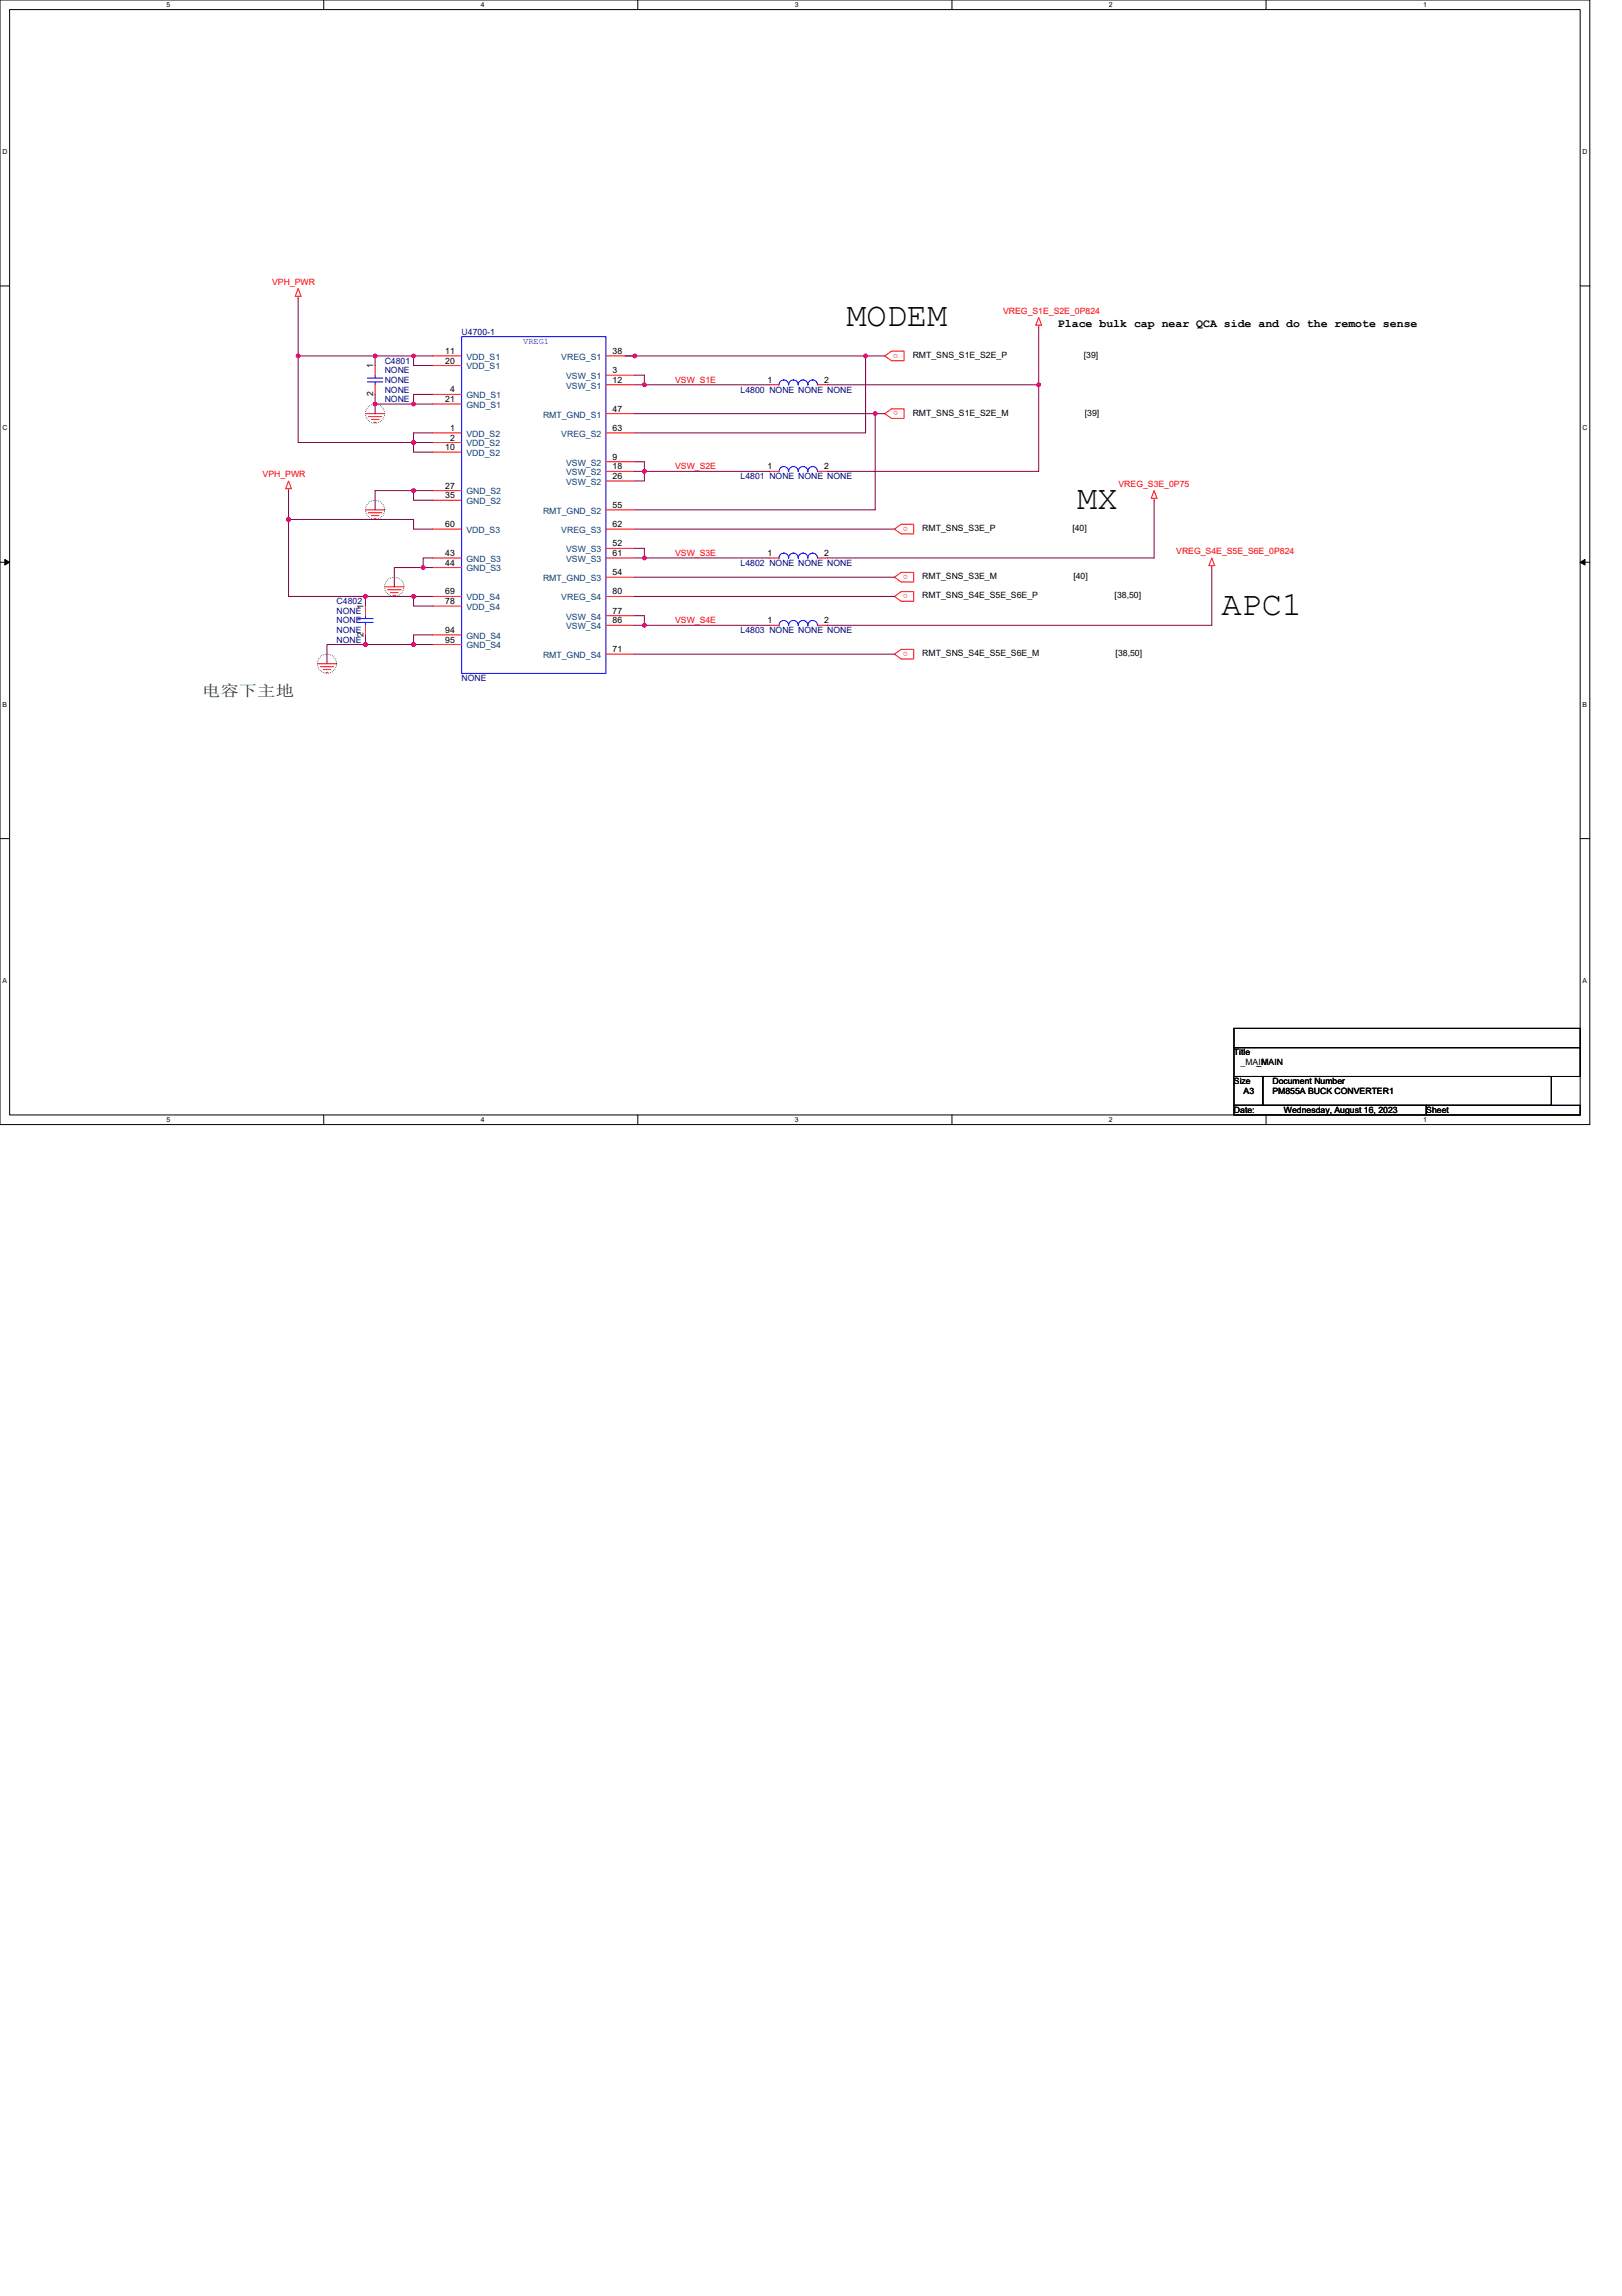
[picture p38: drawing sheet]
<svg xmlns="http://www.w3.org/2000/svg" width="210mm" height="297mm" viewBox="0 0 210 297" stroke-linecap="round" stroke-linejoin="round" font-family="sans-serif">
<defs><g id="words">
<g font-size="4.4">
<text x="109.5" y="42.2">MODEM</text>
<text x="139.4" y="65.9">MX</text>
<text x="158.1" y="79.5">APC1</text>
</g>
<text font-size="2" fill="#008000" x="26.1" y="90">供供单放单</text>
<text font-size="1.5" x="136.9" y="42.3">Place bulk cap near QCA side and do the remote sense</text>
<g font-size="1.1" fill="#f00">
<text x="35.2" y="36.8">VPH_PWR</text>
<text x="129.8" y="40.6">VREG_S1E_S2E_0P824</text>
<text x="116.2" y="45.7" transform="rotate(-180 116.2 45.7)">o</text>
<text x="87.4" y="49.5">VSW_S1E</text>
<text x="116.2" y="53.2" transform="rotate(-180 116.2 53.2)">o</text>
<text x="34" y="61.7">VPH_PWR</text>
<text x="87.4" y="60.7">VSW_S2E</text>
<text x="144.7" y="63">VREG_S3E_0P75</text>
<text x="87.4" y="71.9">VSW_S3E</text>
<text x="117.5" y="68.1" transform="rotate(-180 117.5 68.1)">o</text>
<text x="152.2" y="71.7">VREG_S4E_S5E_S6E_0P824</text>
<text x="117.5" y="74.4" transform="rotate(-180 117.5 74.4)">o</text>
<text x="117.5" y="76.9" transform="rotate(-180 117.5 76.9)">o</text>
<text x="87.4" y="80.6">VSW_S4E</text>
<text x="117.5" y="84.3" transform="rotate(-180 117.5 84.3)">o</text>
</g>
<g font-size="1.1">
<text x="48.3" y="47.7" transform="rotate(-90 48.3 47.7)">1</text>
<text x="57.6" y="45.8">11</text>
<text x="57.6" y="47">20</text>
<text x="79.3" y="45.8">38</text>
<text x="118.1" y="46.3">RMT_SNS_S1E_S2E_P</text>
<text x="140.3" y="46.3">[39]</text>
<text x="48.3" y="51.3" transform="rotate(-90 48.3 51.3)">2</text>
<text x="57.6" y="52">21</text>
<text x="58.2" y="50.8">4</text>
<text x="79.3" y="53.3">47</text>
<text x="79.3" y="48.3">3</text>
<text x="79.3" y="49.5">12</text>
<text x="99.3" y="49.5">1</text>
<text x="106.7" y="49.5">2</text>
<text x="118.1" y="53.8">RMT_SNS_S1E_S2E_M</text>
<text x="140.4" y="53.8">[39]</text>
<text x="57.6" y="58.2">10</text>
<text x="58.2" y="55.8">1</text>
<text x="58.2" y="57">2</text>
<text x="79.3" y="55.8">63</text>
<text x="79.3" y="59.5">9</text>
<text x="57.6" y="63.2">27</text>
<text x="57.6" y="64.5">35</text>
<text x="79.3" y="65.7">55</text>
<text x="79.3" y="60.7">18</text>
<text x="79.3" y="62">26</text>
<text x="99.3" y="60.7">1</text>
<text x="106.7" y="60.7">2</text>
<text x="57.6" y="71.9">43</text>
<text x="57.6" y="68.2">60</text>
<text x="79.3" y="68.2">62</text>
<text x="79.3" y="70.7">52</text>
<text x="79.3" y="71.9">61</text>
<text x="99.3" y="71.9">1</text>
<text x="106.7" y="71.9">2</text>
<text x="119.4" y="68.7">RMT_SNS_S3E_P</text>
<text x="138.8" y="68.7">[40]</text>
<text x="57.6" y="73.2">44</text>
<text x="57.6" y="76.9">69</text>
<text x="79.3" y="74.4">54</text>
<text x="79.3" y="76.9">80</text>
<text x="119.4" y="74.9">RMT_SNS_S3E_M</text>
<text x="119.4" y="77.4">RMT_SNS_S4E_S5E_S6E_P</text>
<text x="138.9" y="74.9">[40]</text>
<text x="144.2" y="77.4">[38,50]</text>
<text x="47" y="82.4" transform="rotate(-90 47 82.4)">2</text>
<text x="47" y="78.8" transform="rotate(-90 47 78.8)">1</text>
<text x="57.6" y="81.9">94</text>
<text x="57.6" y="83.1">95</text>
<text x="57.6" y="78.2">78</text>
<text x="79.3" y="79.4">77</text>
<text x="79.3" y="80.6">86</text>
<text x="99.3" y="80.6">1</text>
<text x="106.7" y="80.6">2</text>
<text x="79.3" y="84.4">71</text>
<text x="119.4" y="84.9">RMT_SNS_S4E_S5E_S6E_M</text>
<text x="144.4" y="84.9">[38,50]</text>
<text x="159.7" y="136.5">Title</text>
<text x="160.5" y="137.8">_MAIN</text>
<text x="162.6" y="137.8">_MAIN</text>
<text x="159.7" y="140.3">Size</text>
<text x="160.9" y="141.5">A3</text>
<text x="164.7" y="140.3">Document Number</text>
<text x="164.7" y="141.5">PM855A BUCK CONVERTER1</text>
<text x="159.7" y="144">Date:</text>
<text x="166.2" y="144">Wednesday, August 16, 2023</text>
<text x="184.6" y="144">Sheet</text>
</g>
<g font-size="1.1" fill="#000080">
<text x="49.8" y="47.1">C4801</text>
<text x="59.7" y="43.3">U4700-1</text>
<text x="49.8" y="48.3">NONE</text>
<text x="49.8" y="52">NONE</text>
<text x="49.8" y="50.8">NONE</text>
<text x="49.8" y="49.5">NONE</text>
<text x="95.8" y="50.8">L4800 NONE NONE NONE</text>
<text x="95.8" y="62">L4801 NONE NONE NONE</text>
<text x="95.8" y="73.2">L4802 NONE NONE NONE</text>
<text x="43.6" y="78.2">C4802</text>
<text x="43.6" y="79.4">NONE</text>
<text x="43.6" y="80.7">NONE</text>
<text x="43.6" y="81.9">NONE</text>
<text x="43.6" y="83.1">NONE</text>
<text x="95.8" y="81.9">L4803 NONE NONE NONE</text>
<text x="59.7" y="88.1">NONE</text>
</g>
<g font-size="1.1" fill="#004080">
<text x="60.4" y="46.5">VDD_S1</text>
<text x="60.4" y="47.8">VDD_S1</text>
<text x="72.6" y="46.5">VREG_S1</text>
<text x="60.4" y="51.5">GND_S1</text>
<text x="60.4" y="52.8">GND_S1</text>
<text x="73.3" y="49">VSW_S1</text>
<text x="73.3" y="50.3">VSW_S1</text>
<text x="60.4" y="56.5">VDD_S2</text>
<text x="60.4" y="57.8">VDD_S2</text>
<text x="60.4" y="59">VDD_S2</text>
<text x="70.3" y="54">RMT_GND_S1</text>
<text x="72.6" y="56.5">VREG_S2</text>
<text x="60.4" y="64">GND_S2</text>
<text x="60.4" y="65.2">GND_S2</text>
<text x="73.3" y="60.2">VSW_S2</text>
<text x="73.3" y="61.5">VSW_S2</text>
<text x="73.3" y="62.7">VSW_S2</text>
<text x="60.4" y="69">VDD_S3</text>
<text x="70.3" y="66.5">RMT_GND_S2</text>
<text x="72.6" y="69">VREG_S3</text>
<text x="73.3" y="71.4">VSW_S3</text>
<text x="60.4" y="72.7">GND_S3</text>
<text x="60.4" y="73.9">GND_S3</text>
<text x="60.4" y="77.7">VDD_S4</text>
<text x="70.3" y="75.2">RMT_GND_S3</text>
<text x="72.6" y="77.7">VREG_S4</text>
<text x="73.3" y="72.7">VSW_S3</text>
<text x="60.4" y="82.6">GND_S4</text>
<text x="60.4" y="83.9">GND_S4</text>
<text x="60.4" y="78.9">VDD_S4</text>
<text x="73.3" y="80.2">VSW_S4</text>
<text x="73.3" y="81.4">VSW_S4</text>
<text x="70.3" y="85.1">RMT_GND_S4</text>
</g>
<text font-size="1.1" fill="#00f" x="67.7" y="44.4">VREG1</text>
<g font-size=".9">
<text x="21.6" y=".9">5</text>
<text x="62.2" y=".9">4</text>
<text x="102.9" y=".9">3</text>
<text x="143.5" y=".9">2</text>
<text x="184.2" y=".9">1</text>
<text x=".3" y="19.9">D</text>
<text x="204.8" y="19.9">D</text>
<text x=".3" y="55.7">C</text>
<text x="204.8" y="55.7">C</text>
<text x=".3" y="91.4">B</text>
<text x="204.8" y="91.4">B</text>
<text x=".3" y="127.2">A</text>
<text x="204.8" y="127.2">A</text>
<text x="21.6" y="145.2">5</text>
<text x="62.2" y="145.2">4</text>
<text x="102.9" y="145.2">3</text>
<text x="143.5" y="145.2">2</text>
<text x="184.2" y="145.2">1</text>
</g>
</g></defs>
<path d="M0 0h205.7v145.5h-205.7zM1.2 1.2h203.3v143h-203.3z" fill="none" stroke="#000" stroke-width=".13"/>
<g fill="#fff">
<path d="M21.6 .1h.5v1h-.5z"/>
<path d="M21.6 144.4h.5v1h-.5z"/>
</g>
<path d="M41.9 0v1.2M41.9 144.2v1.3" fill="none" stroke="#000" stroke-width=".13"/>
<g fill="#fff">
<path d="M62.2 .1h.5v1h-.5z"/>
<path d="M62.2 144.4h.5v1h-.5z"/>
</g>
<path d="M82.5 0v1.2M82.5 144.2v1.3" fill="none" stroke="#000" stroke-width=".13"/>
<g fill="#fff">
<path d="M102.9 .1h.5v1h-.5z"/>
<path d="M102.9 144.4h.5v1h-.5z"/>
</g>
<path d="M123.2 0v1.2M123.2 144.2v1.3" fill="none" stroke="#000" stroke-width=".13"/>
<g fill="#fff">
<path d="M143.5 .1h.5v1h-.5z"/>
<path d="M143.5 144.4h.5v1h-.5z"/>
</g>
<path d="M163.8 0v1.2M163.8 144.2v1.3" fill="none" stroke="#000" stroke-width=".13"/>
<g fill="#fff">
<path d="M184.2 .1h.5v1h-.5z"/>
<path d="M184.2 144.4h.5v1h-.5z"/>
<path d="M.3 19.1h.7v1h-.7z"/>
<path d="M204.8 19.1h.6v1h-.6z"/>
<path d="M.3 54.9h.7v1h-.7z"/>
<path d="M204.8 54.9h.6v1h-.6z"/>
</g>
<path d="M0 37h1.2M204.5 37h1.2" fill="none" stroke="#000" stroke-width=".13"/>
<g fill="#fff">
<path d="M.3 90.6h.6v1h-.6z"/>
<path d="M204.8 90.6h.6v1h-.6z"/>
</g>
<path d="M0 72.7h1.2M.6 72.4l.6 .3-.6 .4zM204.5 72.7l.6-.3v.7zM204.5 72.7h1.2" fill="none" stroke="#000" stroke-width=".13"/>
<path d="M.6 72.4l.6 .3-.6 .4zM204.5 72.7l.6-.3v.7z" fill="#000"/>
<g fill="#fff">
<path d="M.3 126.4h.6v1h-.6z"/>
<path d="M204.8 126.4h.6v1h-.6z"/>
</g>
<path d="M0 108.5h1.2M204.5 108.5h1.2M159.7 133h44.8v2.5h-44.8zM159.7 135.5h44.8v3.8h-44.8zM159.7 139.3h3.7v3.7h-3.7zM163.4 139.3h37.4v3.7h-37.4zM159.7 143h24.9v1.2h-24.9zM184.6 143h19.9v1.2h-19.9z" fill="none" stroke="#000" stroke-width=".13"/>
<g fill="none" stroke="#008000" stroke-width=".13">
<circle cx="48.5" cy="53.5" r="1.24"/>
<circle cx="48.5" cy="66" r="1.24"/>
<circle cx="51" cy="75.9" r="1.24"/>
<circle cx="42.3" cy="85.9" r="1.24"/>
</g>
<g fill="none" stroke="#f00" stroke-width=".13">
<path d="M38.6 38.3v.3M38.6 37.3l.4 1h-.8zM47.3 53.5h2.5M47.7 53.9h1.7M48 54.3h1M48.4 54.6h.3M48.5 47.3v1.2M48.5 49.8v1.2M56 51h3.7M56 52.3h3.7M56 46h3.7M56 47.3h3.7"/>
<path d="M56 56h3.7M56 57.2h3.7M56 58.5h3.7M78.4 53.5h3.7M78.4 46h3.7M78.4 56h3.7M78.4 48.5h3.7M78.4 49.8h3.7M78.4 59.7h3.7M99.6 49.8h1.2M105.8 49.8h1.2M114.5 46l.9-.6h1.6v1.3h-1.6z"/>
<path d="M114.5 53.5l.9-.6h1.6v1.2h-1.6zM134.4 41.1l.4 1h-.8zM134.4 42.1v.2M37.3 63.2v.3M37.3 62.2l.4 1h-.7zM47.3 66h2.5M47.3 78.4v1.3M47.7 66.3h1.7M48 66.7h1M48.4 67.1h.3M49.8 75.9h2.5M50.2 76.3h1.7"/>
<path d="M50.5 76.7h1M50.9 77h.3M56 63.5h3.7M56 64.7h3.7M56 72.2h3.7M56 73.4h3.7M56 68.5h3.7M56 77.2h3.7M56 78.4h3.7M78.4 66h3.7M78.4 74.7h3.7M78.4 68.5h3.7"/>
<path d="M78.4 77.2h3.7M78.4 61h3.7M78.4 62.2h3.7M78.4 70.9h3.7M78.4 72.2h3.7M78.4 79.7h3.7M99.6 61h1.2M99.6 72.2h1.2M105.8 61h1.2M105.8 72.2h1.2M115.7 68.5l.9-.7h1.6v1.3h-1.6zM115.7 74.7l.9-.6h1.6v1.2h-1.6z"/>
<path d="M115.7 77.2l.9-.7h1.6v1.3h-1.6zM149.4 63.5l.3 1h-.7zM149.4 64.5v.2M156.8 73.2v.2M156.8 72.2l.4 1h-.8zM41.1 85.9h2.5M41.4 86.2h1.8M41.8 86.6h1M42.2 87h.2M47.3 80.9v1.2M56 82.1h3.7M56 83.4h3.7"/>
<path d="M78.4 84.6h3.7M78.4 80.9h3.7M99.6 80.9h1.2M105.8 80.9h1.2M115.7 84.6l.9-.6h1.6v1.3h-1.6z"/>
</g>
<g fill="none" stroke="#00f" stroke-width=".13">
<path d="M47.5 48.9h2M47.5 49.4h2M48.5 48.5v.4M48.5 49.4v.4M59.7 43.6h18.7v43.5h-18.7zM100.8 49.8a.61 .61 0 0 1 .6-.6 .62 .62 0 0 1 .7 .6M102.1 49.8a.61 .61 0 0 1 .6-.6 .62 .62 0 0 1 .6 .6 .61 .61 0 0 1 .6-.6 .62 .62 0 0 1 .6 .6M104.5 49.8a.61 .61 0 0 1 .7-.6 .62 .62 0 0 1 .6 .6M47.3 79.7v.3M100.8 61a.61 .61 0 0 1 .6-.6 .62 .62 0 0 1 .7 .6M100.8 72.2a.61 .61 0 0 1 .6-.6 .62 .62 0 0 1 .7 .6M102.1 61a.61 .61 0 0 1 .6-.6 .62 .62 0 0 1 .6 .6 .61 .61 0 0 1 .6-.6 .62 .62 0 0 1 .6 .6"/>
<path d="M102.1 72.2a.61 .61 0 0 1 .6-.6 .62 .62 0 0 1 .6 .6 .61 .61 0 0 1 .6-.6 .62 .62 0 0 1 .6 .6M104.5 61a.61 .61 0 0 1 .7-.6 .62 .62 0 0 1 .6 .6M104.5 72.2a.61 .61 0 0 1 .7-.6 .62 .62 0 0 1 .6 .6M46.3 80h2M46.3 80.5h2M47.3 80.5v.4M102.1 80.9a.62 .62 0 0 0-.7-.6 .61 .61 0 0 0-.6 .6M104.5 80.9a.62 .62 0 0 0-.6-.6 .61 .61 0 0 0-.6 .6 .62 .62 0 0 0-.6-.6 .61 .61 0 0 0-.6 .6M105.8 80.9a.62 .62 0 0 0-.6-.6 .61 .61 0 0 0-.7 .6"/>
</g>
<path d="M38.6 38.6v18.6" fill="none" stroke="#800040" stroke-width=".13"/>
<circle cx="38.6" cy="46" r=".24" fill="#f0f"/>
<circle cx="38.6" cy="46" r=".24" fill="none" stroke="#f0f" stroke-width=".13"/>
<path d="M38.6 46h14.9" fill="none" stroke="#800040" stroke-width=".13"/>
<circle cx="53.5" cy="46" r=".24" fill="#f0f"/>
<circle cx="53.5" cy="46" r=".24" fill="none" stroke="#f0f" stroke-width=".13"/>
<circle cx="48.5" cy="46" r=".24" fill="#f0f"/>
<circle cx="48.5" cy="46" r=".24" fill="none" stroke="#f0f" stroke-width=".13"/>
<path d="M48.5 46v1.3M56 46h-2.5v1.3h2.5M56 51h-2.5v1.3M82.1 48.5h1.3M82.1 49.8h17.5" fill="none" stroke="#800040" stroke-width=".13"/>
<circle cx="83.4" cy="49.8" r=".24" fill="#f0f"/>
<circle cx="83.4" cy="49.8" r=".24" fill="none" stroke="#f0f" stroke-width=".13"/>
<path d="M48.5 51v1.3h7.5M107 49.8h27.4" fill="none" stroke="#800040" stroke-width=".13"/>
<circle cx="53.5" cy="52.3" r=".24" fill="#f0f"/>
<circle cx="53.5" cy="52.3" r=".24" fill="none" stroke="#f0f" stroke-width=".13"/>
<circle cx="48.5" cy="52.3" r=".24" fill="#f0f"/>
<circle cx="48.5" cy="52.3" r=".24" fill="none" stroke="#f0f" stroke-width=".13"/>
<path d="M48.5 52.3v1.2M56 56h-2.5v1.2h-14.9" fill="none" stroke="#800040" stroke-width=".13"/>
<circle cx="53.5" cy="57.2" r=".24" fill="#f0f"/>
<circle cx="53.5" cy="57.2" r=".24" fill="none" stroke="#f0f" stroke-width=".13"/>
<path d="M53.5 57.2h2.5M37.3 67.2v10M53.5 63.5h2.5M53.5 64.7h2.5M82.1 61h1.3M82.1 66h31.2" fill="none" stroke="#800040" stroke-width=".13"/>
<circle cx="37.3" cy="67.2" r=".24" fill="#f0f"/>
<circle cx="37.3" cy="67.2" r=".24" fill="none" stroke="#f0f" stroke-width=".13"/>
<path d="M82.1 59.7h1.3v1.3h16.2M37.3 67.2h16.2M37.3 77.2h10M56 77.2h-2.5v1.2" fill="none" stroke="#800040" stroke-width=".13"/>
<circle cx="83.4" cy="61" r=".24" fill="#f0f"/>
<circle cx="83.4" cy="61" r=".24" fill="none" stroke="#f0f" stroke-width=".13"/>
<path d="M80.9 46h1.2M82.1 56h29.9M83.4 48.5v1.3M134.4 42.3v7.5M53.5 64.7v-1.2h-5v2.5" fill="none" stroke="#800040" stroke-width=".13"/>
<circle cx="53.5" cy="63.5" r=".24" fill="#f0f"/>
<circle cx="53.5" cy="63.5" r=".24" fill="none" stroke="#f0f" stroke-width=".13"/>
<path d="M53.5 57.2v1.3h2.5M37.3 63.5v3.7M54.8 73.4h-3.8v2.5M54.8 73.4h1.2M56 72.2h-1.2v1.2M47.3 83.4h-5v2.5M56 82.1h-2.5v1.3h2.5" fill="none" stroke="#800040" stroke-width=".13"/>
<circle cx="54.8" cy="73.4" r=".24" fill="#f0f"/>
<circle cx="54.8" cy="73.4" r=".24" fill="none" stroke="#f0f" stroke-width=".13"/>
<path d="M82.1 46h29.9" fill="none" stroke="#800040" stroke-width=".13"/>
<circle cx="82.1" cy="46" r=".24" fill="#f0f"/>
<circle cx="82.1" cy="46" r=".24" fill="none" stroke="#f0f" stroke-width=".13"/>
<circle cx="112" cy="46" r=".24" fill="#f0f"/>
<circle cx="112" cy="46" r=".24" fill="none" stroke="#f0f" stroke-width=".13"/>
<path d="M82.1 53.5h31.2M83.4 61v1.2h-1.3" fill="none" stroke="#800040" stroke-width=".13"/>
<circle cx="113.3" cy="53.5" r=".24" fill="#f0f"/>
<circle cx="113.3" cy="53.5" r=".24" fill="none" stroke="#f0f" stroke-width=".13"/>
<path d="M134.4 49.8v11.2h-27.4" fill="none" stroke="#800040" stroke-width=".13"/>
<circle cx="134.4" cy="49.8" r=".24" fill="#f0f"/>
<circle cx="134.4" cy="49.8" r=".24" fill="none" stroke="#f0f" stroke-width=".13"/>
<path d="M114.5 53.5h-1.2v12.5M114.5 46h-2.5v10M82.1 70.9h1.3v1.3M82.1 72.2h1.3M82.1 68.5h33.6M83.4 72.2h16.2" fill="none" stroke="#800040" stroke-width=".13"/>
<circle cx="83.4" cy="72.2" r=".24" fill="#f0f"/>
<circle cx="83.4" cy="72.2" r=".24" fill="none" stroke="#f0f" stroke-width=".13"/>
<path d="M82.1 79.7h1.3v1.2M82.1 74.7h33.6M82.1 77.2h33.6M149.4 64.7v7.5h-42.4M156.8 73.4v7.5M82.1 80.9h1.3M83.4 80.9h16.2" fill="none" stroke="#800040" stroke-width=".13"/>
<circle cx="83.4" cy="80.9" r=".24" fill="#f0f"/>
<circle cx="83.4" cy="80.9" r=".24" fill="none" stroke="#f0f" stroke-width=".13"/>
<path d="M47.3 77.2h6.2M53.5 67.2v1.3h2.5M82.1 84.6h33.6M107 80.9h49.8" fill="none" stroke="#800040" stroke-width=".13"/>
<circle cx="53.5" cy="77.2" r=".24" fill="#f0f"/>
<circle cx="53.5" cy="77.2" r=".24" fill="none" stroke="#f0f" stroke-width=".13"/>
<circle cx="47.3" cy="77.2" r=".24" fill="#f0f"/>
<circle cx="47.3" cy="77.2" r=".24" fill="none" stroke="#f0f" stroke-width=".13"/>
<path d="M47.3 82.1v1.3h6.2" fill="none" stroke="#800040" stroke-width=".13"/>
<circle cx="53.5" cy="83.4" r=".24" fill="#f0f"/>
<circle cx="53.5" cy="83.4" r=".24" fill="none" stroke="#f0f" stroke-width=".13"/>
<circle cx="47.3" cy="83.4" r=".24" fill="#f0f"/>
<circle cx="47.3" cy="83.4" r=".24" fill="none" stroke="#f0f" stroke-width=".13"/>
<path d="M47.3 77.2v1.2M53.5 78.4h2.5" fill="none" stroke="#800040" stroke-width=".13"/>
<circle cx="38.6" cy="46" r=".24" fill="#f0f"/>
<circle cx="38.6" cy="46" r=".24" fill="none" stroke="#f0f" stroke-width=".13"/>
<circle cx="53.5" cy="46" r=".24" fill="#f0f"/>
<circle cx="53.5" cy="46" r=".24" fill="none" stroke="#f0f" stroke-width=".13"/>
<circle cx="48.5" cy="46" r=".24" fill="#f0f"/>
<circle cx="48.5" cy="46" r=".24" fill="none" stroke="#f0f" stroke-width=".13"/>
<circle cx="83.4" cy="49.8" r=".24" fill="#f0f"/>
<circle cx="83.4" cy="49.8" r=".24" fill="none" stroke="#f0f" stroke-width=".13"/>
<circle cx="53.5" cy="52.3" r=".24" fill="#f0f"/>
<circle cx="53.5" cy="52.3" r=".24" fill="none" stroke="#f0f" stroke-width=".13"/>
<circle cx="48.5" cy="52.3" r=".24" fill="#f0f"/>
<circle cx="48.5" cy="52.3" r=".24" fill="none" stroke="#f0f" stroke-width=".13"/>
<circle cx="53.5" cy="57.2" r=".24" fill="#f0f"/>
<circle cx="53.5" cy="57.2" r=".24" fill="none" stroke="#f0f" stroke-width=".13"/>
<circle cx="37.3" cy="67.2" r=".24" fill="#f0f"/>
<circle cx="37.3" cy="67.2" r=".24" fill="none" stroke="#f0f" stroke-width=".13"/>
<circle cx="83.4" cy="61" r=".24" fill="#f0f"/>
<circle cx="83.4" cy="61" r=".24" fill="none" stroke="#f0f" stroke-width=".13"/>
<circle cx="53.5" cy="63.5" r=".24" fill="#f0f"/>
<circle cx="53.5" cy="63.5" r=".24" fill="none" stroke="#f0f" stroke-width=".13"/>
<circle cx="54.8" cy="73.4" r=".24" fill="#f0f"/>
<circle cx="54.8" cy="73.4" r=".24" fill="none" stroke="#f0f" stroke-width=".13"/>
<circle cx="82.1" cy="46" r=".24" fill="#f0f"/>
<circle cx="82.1" cy="46" r=".24" fill="none" stroke="#f0f" stroke-width=".13"/>
<circle cx="112" cy="46" r=".24" fill="#f0f"/>
<circle cx="112" cy="46" r=".24" fill="none" stroke="#f0f" stroke-width=".13"/>
<circle cx="113.3" cy="53.5" r=".24" fill="#f0f"/>
<circle cx="113.3" cy="53.5" r=".24" fill="none" stroke="#f0f" stroke-width=".13"/>
<circle cx="134.4" cy="49.8" r=".24" fill="#f0f"/>
<circle cx="134.4" cy="49.8" r=".24" fill="none" stroke="#f0f" stroke-width=".13"/>
<circle cx="83.4" cy="72.2" r=".24" fill="#f0f"/>
<circle cx="83.4" cy="72.2" r=".24" fill="none" stroke="#f0f" stroke-width=".13"/>
<circle cx="83.4" cy="80.9" r=".24" fill="#f0f"/>
<circle cx="83.4" cy="80.9" r=".24" fill="none" stroke="#f0f" stroke-width=".13"/>
<circle cx="53.5" cy="77.2" r=".24" fill="#f0f"/>
<circle cx="53.5" cy="77.2" r=".24" fill="none" stroke="#f0f" stroke-width=".13"/>
<circle cx="47.3" cy="77.2" r=".24" fill="#f0f"/>
<circle cx="47.3" cy="77.2" r=".24" fill="none" stroke="#f0f" stroke-width=".13"/>
<circle cx="53.5" cy="83.4" r=".24" fill="#f0f"/>
<circle cx="53.5" cy="83.4" r=".24" fill="none" stroke="#f0f" stroke-width=".13"/>
<circle cx="47.3" cy="83.4" r=".24" fill="#f0f"/>
<circle cx="47.3" cy="83.4" r=".24" fill="none" stroke="#f0f" stroke-width=".13"/>
<use href="#words"/>
</svg>
